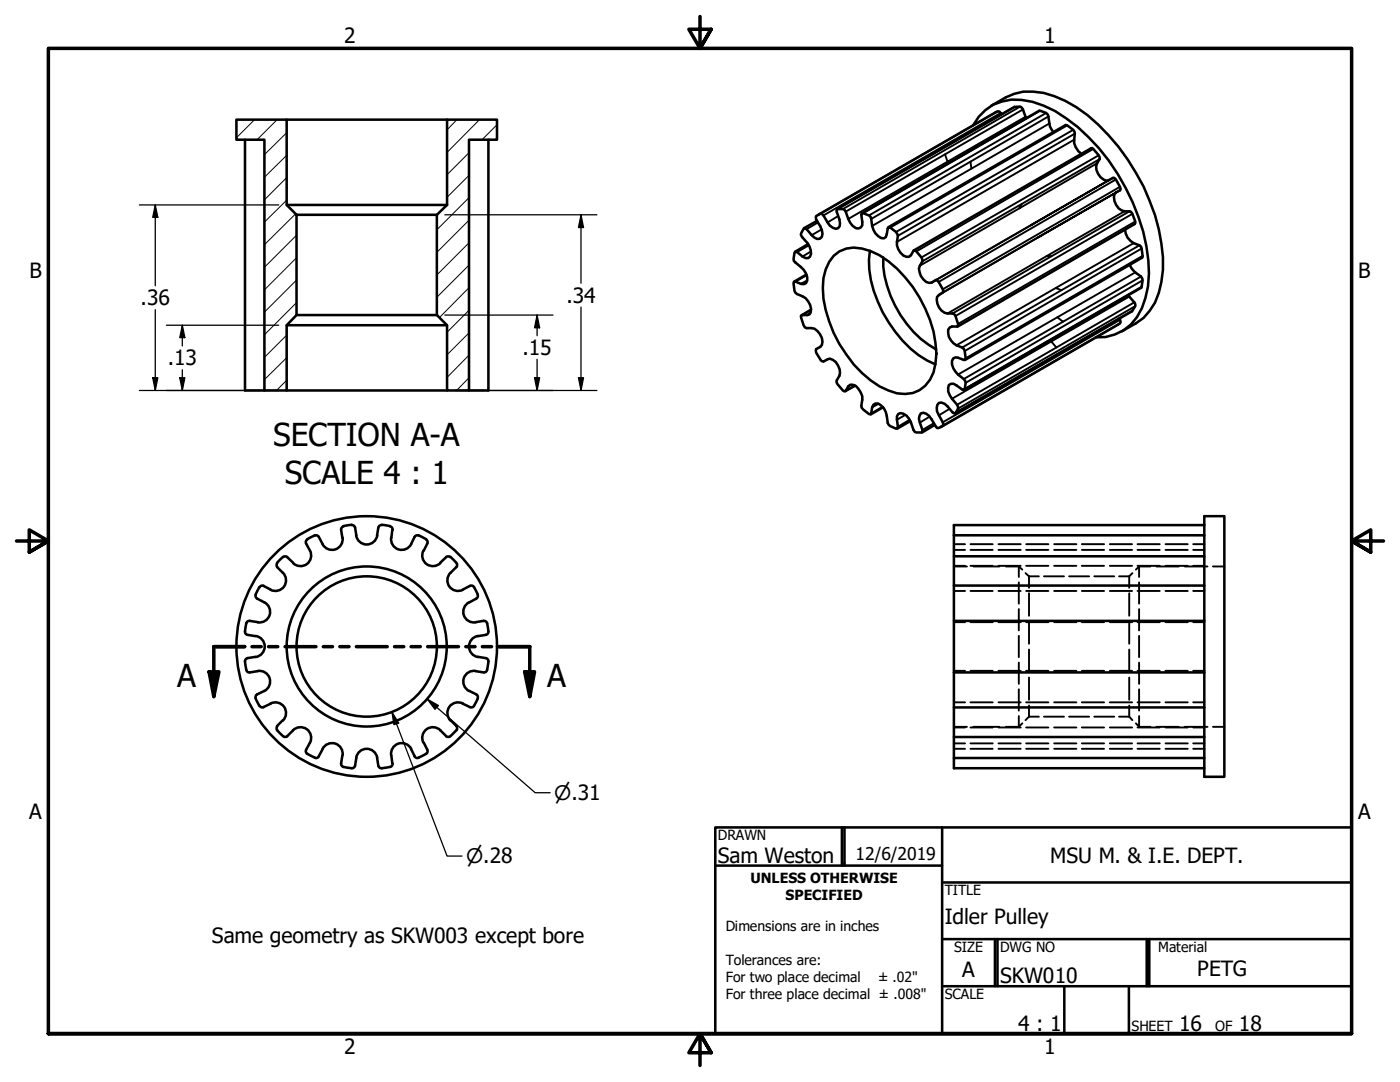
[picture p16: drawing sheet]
<svg xmlns="http://www.w3.org/2000/svg" width="279mm" height="216mm" viewBox="0 0 279 216" stroke-linecap="round" stroke-linejoin="round" font-family="sans-serif">
<defs><g id="words">
<g font-size="6.3">
<text x="54.5" y="89">SECTION A-A</text>
<text x="56.8" y="96.6">SCALE 4 : 1</text>
<text x="35.4" y="137.1">A</text>
<text x="109.2" y="137.1">A</text>
</g>
<g font-size="4.2">
<text x="68.7" y="8.6">2</text>
<text x="208.4" y="8.6">1</text>
<text x="5.9" y="55.5">B</text>
<text x="271.1" y="55.5">B</text>
<text x="28.1" y="60.9">.36</text>
<text x="113" y="60.5">.34</text>
<text x="104.3" y="70.8">.15</text>
<text x="33.5" y="72.9">.13</text>
<text x="5.8" y="163.4">A</text>
<text x="271" y="163.4">A</text>
<text x="143.3" y="172.1">Sam Weston</text>
<text x="209.6" y="172.1">MSU M. &amp; I.E. DEPT.</text>
<text x="188.5" y="184.4">Idler Pulley</text>
<text x="42.3" y="188.1">Same geometry as SKW003 except bore</text>
<text x="192" y="194.9">A</text>
<text x="199.6" y="196.2">SKW010</text>
<text x="239" y="194.7">PETG</text>
<text x="203.2" y="205.7">4 : 1</text>
<text x="235.3" y="205.7">16</text>
<text x="247.3" y="205.7">18</text>
<text x="68.7" y="210.3">2</text>
<text x="208.4" y="210.3">1</text>
</g>
<g font-size="4">
<text x="110.6" y="159.6">⌀.31</text>
<text x="93" y="172.3">⌀.28</text>
</g>
<text font-size="3.5" x="170.8" y="171.6">12/6/2019</text>
<g font-size="2.8">
<text x="143.3" y="167.6">DRAWN</text>
<text x="149.8" y="176.2">UNLESS OTHERWISE</text>
<text x="156.8" y="179.6">SPECIFIED</text>
<text x="188.5" y="178.6">TITLE</text>
<text x="144.8" y="185.9">Dimensions are in inches</text>
<text x="190.4" y="189.9">SIZE</text>
<text x="199.6" y="189.9">DWG NO</text>
<text x="231.1" y="190">Material</text>
<text x="144.8" y="192.5">Tolerances are:</text>
<text x="144.8" y="195.9">For two place decimal</text>
<text x="175.3" y="195.9">± .02&quot;</text>
<text x="144.8" y="199.3">For three place decimal ± .008&quot;</text>
<text x="188.5" y="199.3">SCALE</text>
<text x="225.8" y="205.7">SHEET</text>
<text x="242.5" y="205.7">OF</text>
</g>
</g></defs>
<!-- layer: Hatch (ANSI) -->
<g fill="none" stroke="#000" stroke-width=".2">
<path d="M50.8 23.9l-3.6 3.6M55.3 23.9l-4 4M57.2 39.9l-4.4 4.4M57.2 35.4l-4.4 4.5M57.2 31l-4.4 4.4M57.2 26.5l-4.4 4.4M91.2 23.9l-2 2M93.6 39.4l-6.4 6.4M93.6 35l-4.4 4.4M93.6 30.5l-4.4 4.4M95.7 23.9l-6.5 6.5M99.2 24.9l-3 3"/>
<path d="M59 42.7l-6.2 6.1M59.2 55.9l-6.4 6.4M59.2 51.4l-6.4 6.4M59.2 46.9l-6.4 6.4M93.6 57.4l-5.9 6M93.6 52.9l-6.4 6.4M93.6 48.5l-6.4 6.4M93.6 43.9l-6.4 6.5M57.2 75.9l-2 2M57.2 71.4l-4.4 4.4M57.2 66.9l-4.4 4.4M59.2 60.4l-6.4 6.4"/>
<path d="M93.6 75.4l-2.5 2.5M93.6 70.9l-4.4 4.4M93.6 66.4l-4.4 4.4M93.6 61.9l-4.4 4.4"/>
</g>
<!-- layer: Visible (ANSI) -->
<g fill="none" stroke="#000" stroke-width=".51">
<path d="M47.2 23.9h10v17l2 2v20l-2 2v13h-4.4v-50h-5.6zM48.9 27.9v50h3.9M57.2 23.9h32M89.2 23.9h10v4h-5.6v50h-4.4v-13l-2-2v-20l2-2zM97.5 27.9v50h-3.9M194.2 25a9.2 9.2 0 0 1 9.7-5.1 18.9 18.9 0 0 1 8.9 3.7 41.4 41.4 0 0 1 16.4 28.3 17.7 17.7 0 0 1-2.3 11.4 9.1 9.1 0 0 1-8.2 4M197.9 21.1a12.4 12.4 0 0 1 10.4-2.6 25.8 25.8 0 0 1 12.9 8.5 41 41 0 0 1 10.9 24.3 19.8 19.8 0 0 1-1.6 9.1l-1.1 1.6-1.2 1.4-1.5 1.1-2.8 1.6M199.8 22.8l-.4-.6-.7 .2-35.4 20.5M204.8 23.6a3.1 3.1 0 0 0-1.2-2.3h-1.2l-35.3 20.4M210.2 26.4a4.4 4.4 0 0 1-1-3.2l-.4-.7-1.4-.4-35.4 20.4M215.8 30.7a3.5 3.5 0 0 1-1.3-4l-.3-.8-1.2-.9h-.3l-35.4 20.3M57.2 40.9h32"/>
<path d="M59.2 42.9h28M160.4 45.6l.3-.1 .3 .2 1.6 1.7 .5 .3 .5-.1a1.77 1.77 0 0 0 .1-2.5l-.8-1.3-.1-.4 .1-.3 .9-.5 .5 .4 .9 1.4a1.8 1.8 0 0 0 2.1 1.1l.3-.4a6.5 6.5 0 0 0-.7-3.2l.2-.2h1.1l.3 .1 .3 .4a4.6 4.6 0 0 0 2 3.3l.5 .1 .5-.2 .3-.4-.1-2.5 1.4 .5 .3 .2a7.2 7.2 0 0 0 1 3.3l1.1 1 .6 .1 .4-.3 .4-1.7 .2-.3a2.49 2.49 0 0 1 1.8 1.8 3.2 3.2 0 0 0 1.7 4.1h.5l.4-.3 .5-.9h.3l1.3 1.4 .2 .7a2.28 2.28 0 0 0-.3 3 1.92 1.92 0 0 0 2.1 1.3l.9-.5h.2l1.2 1.8 .1 .4-.1 .3-1.2 .8a2.74 2.74 0 0 0 3.1 3.3l.3 .2 .3 .4 .5 1.9-.2 .2h-1l-.5 .1-.3 .5a3.3 3.3 0 0 0 2.8 3.5l.3 .3 .2 .4 .2 1.5-.1 .3-1.4-.4-.5-.1-.5 .2a2.22 2.22 0 0 0 .5 2.7l1.9 1.7 .1 .5-.2 1.2-.2 .3-.3-.2-1.7-1.1h-.5l-.4 .2a2.56 2.56 0 0 0 .6 2.8l1.2 1.6v.3l-.5 .9-.3 .1-.3-.2-1.6-1.7-.6-.3-.5 .1a1.88 1.88 0 0 0 0 2.5l.9 1.7-.1 .4-.9 .4h-.3a9.2 9.2 0 0 0-2.2-2.9l-.5-.1-.5 .1-.3 .4-.1 .7 .7 2.6-.2 .1h-1l-.3-.1-.3-.4a4.3 4.3 0 0 0-2-3.3l-.6-.1-.4 .2-.3 .5 .2 2.1-.1 .3h-.3l-1.1-.5-.5-.6a4.1 4.1 0 0 0-1.9-3.9h-.6l-.4 .3-.6 1.9a2.49 2.49 0 0 1-1.8-1.7 3.3 3.3 0 0 0-1.7-4.2h-.5l-.4 .3-.5 .9-.3 .1-1.4-1.5-.2-.3 .1-.4a2.7 2.7 0 0 0-1.4-4.3l-1.3 .5-.5-.3-.9-1.4-.1-.5 .1-.2 .8-.5a1.9 1.9 0 0 0-.1-2.5 2.26 2.26 0 0 0-2.6-1.2l-.3-.2-.3-.3-.6-1.9 .3-.2 1.4-.2a2.72 2.72 0 0 0-1.4-3.6l-1.4-.7-.1-.4-.2-1.7 .3-.1 1.1 .4 .6 .1 .4-.2a2.45 2.45 0 0 0-1-3.2l-1.4-1.2 .2-1.7 .1-.2 .4 .1 1 .9 .7 .3h.5l.4-.3a2.69 2.69 0 0 0-.6-2.7l-1.3-1.6zM160.9 54.8l-2.4 1.4M161.3 48.7l-2.6 1.5M163.1 44.1l-2.6 1.4M166.4 51.1a5.9 5.9 0 0 1 5.6-1.5 15.2 15.2 0 0 1 8.7 5.8 25.5 25.5 0 0 1 6.2 15.1l-.2 2a6.3 6.3 0 0 1-9.4 5.4 21.2 21.2 0 0 1-9.8-9.3 22 22 0 0 1-3.2-13.1l.5-1.7 .7-1.5zM173.6 50a20 20 0 0 0 2.5 12.3 23.6 23.6 0 0 0 8.9 9.6l1.7 .8M176.3 51.4a21.7 21.7 0 0 0 7.5 16.2l3 2.1M182.4 50l35.3-20.4 .2-.1 .3 .2 1.1 1.3 .2 .8a2.64 2.64 0 0 0 1.3 4.3l1.3-.6h.3l.3 .3 .9 1.9-.1 .3-.8 .4a2.04 2.04 0 0 0 .1 2.5 2.39 2.39 0 0 0 2.6 1.3l.3 .1 .3 .4 .6 1.5-.2 .5-35.3 20.5M224.5 45.8a3.3 3.3 0 0 0 2.9 3.2 2.54 2.54 0 0 1 .6 2.3l-35.4 20.5M225.2 58.9l1.4 1.8v.4l-.7 1-35.3 20.4M225.5 52.8a4.5 4.5 0 0 0 2.2 2.4l.3 .7-.2 1.5-35.4 20.4"/>
<path d="M57.2 77.9h32M57.2 64.9h32M59.2 62.9h28M161.9 61.8l-1.9 1.1M170.6 77l-1.9 1M223.4 63.6l.2 .7-.5 .5-35.3 20.4M176.2 81.3l-2.4 1.4M181.7 84l-2.6 1.5M186.6 84.8l-2.6 1.5M51 118.6a.6 .6 0 0 0 .3 .8M51.3 119.4l1.5 .8M51.8 117.1l-.8 1.5"/>
<path d="M52.6 116.9l1.4 .8M52.6 116.9a.6 .6 0 0 0-.8 .3M55.3 113.2l1.2 1.1M55.3 112.3a.6 .6 0 0 0 .1 .9M56.5 114.3a2.13 2.13 0 0 1 .2 2.7 2.13 2.13 0 0 1-2.7 .7M56.5 111.1l-1.2 1.2M56.5 111.2a.6 .6 0 0 1 .9 0M57.3 111.2l1.2 1.1M61.3 107.6a.6 .6 0 0 0-.2 .8 3.1 3.1 0 0 1 .8 3.4 2.13 2.13 0 0 1-3.4 .5M62.8 106.8l-1.5 .8M62.8 106.9a.6 .6 0 0 1 .8 .2l.8 1.5M68.1 105.7l.2 1.6"/>
<path d="M68.4 107.3a2.13 2.13 0 0 1-1.5 2.3 2.13 2.13 0 0 1-2.5-1M68.6 105a.6 .6 0 0 0-.5 .7M70.2 104.8a.62 .62 0 0 1 .7 .5 3.1 3.1 0 0 0 1.3 3.1 2.13 2.13 0 0 0 3.1-1.5M70.2 104.7l-1.7 .3M76.2 104.8a.6 .6 0 0 0-.7 .5l-.3 1.6M76.2 104.7l1.6 .3M77.9 105a.6 .6 0 0 1 .5 .7M78.1 107.3a2.13 2.13 0 0 0 1.4 2.3 2.13 2.13 0 0 0 2.6-1M78.3 105.7l-.2 1.6M83.5 106.9a.6 .6 0 0 0-.8 .2l-.7 1.5M83.5 106.8l1.5 .8M84.5 109.9a2.13 2.13 0 0 0 .6 2.7 2.13 2.13 0 0 0 2.8-.3"/>
<path d="M85 107.6a.6 .6 0 0 1 .3 .8l-.7 1.5M89 111.2l-1.1 1.1M89.9 111.2a.6 .6 0 0 0-.9 0M89.9 111.1l.9 .9a.85 .85 0 0 1 .4 1 4.8 4.8 0 0 0-1.9 2.6 2.13 2.13 0 0 0 3.1 2.1M92.3 117.7l1.5-.8a.61 .61 0 0 1 .8 .2l.6 1.2a.8 .8 0 0 1-.2 1.1l-1.3 .8M190.4 106.8v46.5h49.9M190.4 116.8h49.9M190.4 111h49.9M190.4 106.8h49.9M240.3 103h4v52h-4zM240.3 104.8h-49.9v2M48.9 126a.6 .6 0 0 0 .5 .7l1.6 .2"/>
<path d="M49.2 124.3l-.3 1.7M51 131.1l-1.6 .2a.6 .6 0 0 0-.5 .7l.2 1.2a.77 .77 0 0 0 .7 1l1.6-.3M51 139.4l.8 1.5M51 126.9a2.13 2.13 0 0 1 1.8 2.1 2.13 2.13 0 0 1-1.8 2.1M51.3 138.6a.6 .6 0 0 0-.3 .8M51.4 124.1l-1.6-.2a.6 .6 0 0 0-.6 .5M51.5 133.9a2.13 2.13 0 0 1 2.3 1.4 2.13 2.13 0 0 1-1 2.6M52.8 120.2a2.13 2.13 0 0 1 1 2.5 2.13 2.13 0 0 1-2.3 1.5M52.8 137.9l-1.5 .7M93.6 120.2a2.13 2.13 0 0 0-1 2.5 2.13 2.13 0 0 0 2.3 1.5M93.7 137.9l1.3 .7a.75 .75 0 0 1 .2 1.1l-.4 .8a.75 .75 0 0 1-1 .6 3.2 3.2 0 0 0-3.4-.7 2.13 2.13 0 0 0-.5 3.4M94.9 133.9a2.13 2.13 0 0 0-2.3 1.4 2.13 2.13 0 0 0 1 2.6"/>
<path d="M94.9 124.1l1.6-.2a.6 .6 0 0 1 .7 .5M95.4 131.1l1.6 .2a.62 .62 0 0 1 .5 .7l-.2 1.2a.82 .82 0 0 1-.5 1l-1.9-.3M95.4 126.9a2.13 2.13 0 0 0-1.8 2.1 2.13 2.13 0 0 0 1.8 2.1M97.2 124.3l.2 1.3a.76 .76 0 0 1-.4 1.1l-1.6 .2M190.4 134.2h49.9M190.4 123.9h49.9M51.8 140.8a.6 .6 0 0 0 .8 .3M54 140.4a2.13 2.13 0 0 1 2.7 .6 2.13 2.13 0 0 1-.2 2.8M54 140.4l-1.4 .7M55.3 145.7l1.2 1.2M55.4 144.9a.6 .6 0 0 0-.1 .8M56.5 143.7l-1.2 1.1"/>
<path d="M57.3 146.9a3.2 3.2 0 0 1 3-1.8 2.13 2.13 0 0 1 1.6 3.1M57.4 146.9a.6 .6 0 0 1-.9 0M61.8 148.2l-.7 1.4a.71 .71 0 0 0 .6 1l1.1 .6M63.6 150.9a.6 .6 0 0 1-.8 .3M64.4 149.4a2.13 2.13 0 0 1 2.5-1 2.13 2.13 0 0 1 1.5 2.3M64.4 149.5l-.8 1.4M68.1 152.3a.6 .6 0 0 0 .5 .7M68.3 150.7l-.2 1.6M71.1 151.2a2.13 2.13 0 0 1 2.1-1.8 2.13 2.13 0 0 1 2.1 1.8M71.1 151.2l-.2 1.6a.62 .62 0 0 1-.7 .5l-1.7-.3M75.2 151.2l.3 1.6a.6 .6 0 0 0 .7 .5M77.8 153l-1.6 .3"/>
<path d="M78.4 152.3a.6 .6 0 0 1-.5 .7M82 149.5l.7 1.4M82.1 149.4a2.13 2.13 0 0 0-2.6-1 2.13 2.13 0 0 0-1.4 2.3l.2 1.6M82.7 150.9a.6 .6 0 0 0 .8 .3M84.6 148.2l.7 1.4a.61 .61 0 0 1-.3 .8l-1.5 .8M87.9 145.7l1.1 1.2a.6 .6 0 0 0 .9 0M87.9 145.7a2.13 2.13 0 0 0-2.8-.2 2.13 2.13 0 0 0-.6 2.7M89.9 143.7l1.2 1.1M91.1 144.9a.6 .6 0 0 1 0 .8M91.1 145.7l-1.2 1.2M190.4 147.1h49.9M190.4 141.2h49.9"/>
<path d="M190.4 151.3h49.9"/>
<circle cx="73.2" cy="129" r="26"/>
<circle cx="73.2" cy="129" r="16"/>
<circle cx="73.2" cy="129" r="14"/>
</g>
<!-- layer: Hidden (ANSI) -->
<g fill="none" stroke="#000" stroke-width=".38">
<path d="M190.4 113h2.6M190.4 108.6h2.2M190.4 117.9h2.2M190.4 112.9h2.2M190.4 109.7h2.2M193.7 108.6h4.4M193.7 117.9h4.4M193.7 112.9h4.4M193.7 109.7h4.4M194.2 113h5.3M199.3 108.6h4.4M199.3 117.9h4.4"/>
<path d="M199.3 112.9h4.4M199.3 109.7h4.4M200.7 113h2.6M203.3 113v2.1M203.3 116.2v4.3M203.3 113l.7 .7M204.7 114.4l.7 .6M204.8 108.6h4.4M204.8 117.9h4.4M204.8 112.9h4.4M204.8 109.7h4.4M205.4 115v2.3"/>
<path d="M205.4 118.4v4.5M205.4 115h1.9M208.3 115h4M210.4 108.6h4.4M210.4 117.9h4.4M210.4 112.9h4.4M210.4 109.7h4.4M213.4 115h4M215.9 108.6h4.4M215.9 117.9h4.4M215.9 112.9h4.4M215.9 109.7h4.4"/>
<path d="M218.4 115h4M221.5 108.6h4.4M221.5 117.9h4.4M221.5 112.9h4.4M221.5 109.7h4.4M223.3 115h2.1M225.4 115v2.3M225.4 118.4v4.5M226 114.4l-.6 .6M227 108.6h4.5M227 117.9h4.5M227 112.9h4.5"/>
<path d="M227 109.7h4.5M227.3 113v2.1M227.3 116.2v4.3M227.3 113l-.6 .7M227.3 113h2.3M230.8 113h4.5M232.6 108.6h4.4M232.6 117.9h4.4M232.6 112.9h4.4M232.6 109.7h4.4M236.4 113h4.6M238.1 108.6h2.2"/>
<path d="M238.1 117.9h2.2M238.1 112.9h2.2M238.1 109.7h2.2M242.1 113h2.2M190.4 133.9h2.2M190.4 124.1h2.2M193.7 133.9h4.4M193.7 124.1h4.4M199.3 133.9h4.4M199.3 124.1h4.4M203.3 121.5v4.3M203.3 126.9v4.2"/>
<path d="M203.3 132.2v4.3M203.3 137.5v4.3M204.8 133.9h4.4M204.8 124.1h4.4M205.4 124v4.5M205.4 129.6v4.4M205.4 135.2v4.4M210.4 133.9h4.4M210.4 124.1h4.4M215.9 133.9h4.4M215.9 124.1h4.4M221.5 133.9h4.4"/>
<path d="M221.5 124.1h4.4M225.4 124v4.5M225.4 129.6v4.4M225.4 135.2v4.4M227 133.9h4.5M227 124.1h4.5M227.3 121.5v4.3M227.3 126.9v4.2M227.3 132.2v4.3M227.3 137.5v4.3M232.6 133.9h4.4M232.6 124.1h4.4"/>
<path d="M238.1 133.9h2.2M238.1 124.1h2.2M190.4 145h2.6M190.4 149.4h2.2M190.4 148.3h2.2M190.4 145.2h2.2M190.4 140.1h2.2M193.7 149.4h4.4M193.7 148.3h4.4M193.7 145.2h4.4M193.7 140.1h4.4M194.2 145h5.3"/>
<path d="M199.3 149.4h4.4M199.3 148.3h4.4M199.3 145.2h4.4M199.3 140.1h4.4M200.7 145h2.6M203.3 142.9v2.1M204 144.3l-.7 .7M204.8 149.4h4.4M204.8 148.3h4.4M204.8 145.2h4.4M204.8 140.1h4.4M205.4 140.8v2.2"/>
<path d="M205.4 143l-.7 .7M205.4 143h1.9M208.3 143h4M210.4 149.4h4.4M210.4 148.3h4.4M210.4 145.2h4.4M210.4 140.1h4.4M213.4 143h4M215.9 149.4h4.4M215.9 148.3h4.4M215.9 145.2h4.4M215.9 140.1h4.4"/>
<path d="M218.4 143h4M221.5 149.4h4.4M221.5 148.3h4.4M221.5 145.2h4.4M221.5 140.1h4.4M223.3 143h2.1M225.4 140.8v2.2M225.4 143l.6 .7M226.7 144.3l.6 .7M227 149.4h4.5M227 148.3h4.5M227 145.2h4.5"/>
<path d="M227 140.1h4.5M227.3 142.9v2.1M227.3 145h2.3M230.8 145h4.5M232.6 149.4h4.4M232.6 148.3h4.4M232.6 145.2h4.4M232.6 140.1h4.4M236.4 145h4.6M238.1 149.4h2.2M238.1 148.3h2.2M238.1 145.2h2.2"/>
<path d="M238.1 140.1h2.2M242.1 145h2.2"/>
</g>
<!-- layer: Visible Narrow (ANSI) -->
<g fill="none" stroke="#000" stroke-width=".38">
<path d="M184.1 31.6l-19.8 11.4M188.6 30.8l-19.8 11.4M189.1 32.3l-19.8 11.4M193.7 32.3l-19.8 11.4M193.9 33.7l-19.8 11.4M199.1 22.2l-35.3 20.4M199.7 22.5l-15.6 9.1 .2 .2M202.5 21.3l-35.4 20.4M203.6 21.3l-35.4 20.4M204.2 21.8l-15.6 9 .5 1.5 15.6-9M207.6 22.1l-35.3 20.4M208.8 22.5l-35.4 20.5"/>
<path d="M209.2 23.2l-15.5 9.1 .2 1.4 15.5-9.1M213 25l-35.3 20.4M214.2 25.9l-35.4 20.4M214.4 27.9l-35.4 20.4M214.5 26.7l-35.3 20.4M218.2 29.7l-35.3 20.5M219.3 31l-35.4 20.4M219.5 31.8l-15.6 8.9-.5 .9 15.5-9M222.1 35.5l-16.4 9.5 15.6-9.1M222.7 35.8l-35.4 20.5M223.5 38l-16.4 9.4 15.6-9M223.5 37.3l-35.3 20.4"/>
<path d="M161 54.9l-2.3 1.3M161.1 55.9l-1.3 .7M161.4 49l-2.3 1.3M161.9 50.2l-1.8 1M163.3 44.4l-2.3 1.3M164 45.8l-2 1.1M167.3 43.1l-2.1 1.3M203.4 41.6l-19.8 11.4M203.9 40.7l-19.8 11.4M206.6 44.4l-20.7 12M207.1 47.4l-19.7 11.5M208 46.9l-19.8 11.5"/>
<path d="M208.9 51.1l-19.8 11.4M209.9 51.1l-19.8 11.4M210.7 57.5l-19.8 11.4M211.8 57.9l-19.8 11.4M224.4 42.2l-15.5 8.9h1l15.5-8.9M225.4 59.2l-15.6 8.9 1 1.2 15.6-9M226 42.7l-35.3 20.4M226.3 48.5l-15.6 9 1.1 .4 15.6-8.9M226.6 54.4l-15.6 8.9 1.2 .9 15.5-9M226.6 44.2l-35.4 20.4M227.8 57.2l-35.3 20.4M227.8 49.6l-35.3 20.4"/>
<path d="M228 55.9l-35.3 20.5M228 51.1l-35.3 20.4M161.7 62.5l-.6 .4M161.9 61.8l-1.8 1.1M169.9 76.8l-.6 .3M170.6 77l-1.8 1M208 72.8l-19.8 11.5M209.8 68.1l-19.8 11.5M210.8 69.3l-19.8 11.5M211 63.3l-19.8 11.4M212.2 64.2l-19.9 11.4M223.5 63.8l-15.5 9-.2-.3"/>
<path d="M223.5 64.5l-35.3 20.5M226 62l-35.3 20.4M226.6 61.1l-35.4 20.4M175.3 80.6l-1.2 .7M176.1 81.2l-2.2 1.3M180.7 82.8l-1.7 1M181.5 83.8l-2.3 1.4M185.5 83.1l-1.9 1.2M186.4 84.5l-2.3 1.3M189.5 81.6l-2.1 1.3"/>
</g>
<!-- layer: Section Line (ANSI) -->
<g fill="none" stroke="#000" stroke-width=".7">
<path d="M41.7 134h2l-1 5zM48.8 129h-6.1v10M50.3 129h1.8M53.6 129h1.8M56.9 129h6.2M64.5 129h1.9M67.8 129h1.9M71.1 129h6.2M78.7 129h1.9M82 129h1.9M85.3 129h6.2M93 129h1.8"/>
<path d="M96.3 129h1.8M99.6 129h6.1v10M104.7 134h2l-1 5z"/>
</g>
<g fill="#000">
<path d="M41.7 134h2l-1 5z" fill-rule="evenodd"/>
<path d="M104.7 134h2l-1 5z" fill-rule="evenodd"/>
</g>
<!-- layer: Border (ANSI) -->
<path d="M139.7 3.3v6.4l-2.2-3.9h4.4l-2.2 3.9 2.2-3.9M3.3 107.9h6.4l-3.9-2.2v4.5l3.9-2.3-3.9 2.3M276.1 107.9h-6.4l3.9-2.2v4.5l-3.9-2.3 3.9 2.3M9.7 206.2v-196.5h260v196.5h-260h260M141.9 210.1l-2.2-3.9 2.2 3.9h-4.4l2.2-3.9v6.4" fill="none" stroke="#000" stroke-width=".7"/>
<!-- layer: Title (ANSI) -->
<g fill="none" stroke="#000" stroke-width=".51">
<path d="M142.7 165.1h127v41.1h-127zM142.7 172.7h45.3M168 165.1v7.6M168.5 165.1v7.6M188 176.1h81.7M188 165.1v41.1M188 187.4h81.7M188 196.8h81.7M198.6 187.4v9.4M199.1 187.4v9.4M212.4 196.8v9.4M225.3 196.8v9.4"/>
<path d="M228.9 187.4v9.4M229.4 187.4v9.4"/>
</g>
<!-- layer: Dimension (ANSI) -->
<g fill="none" stroke="#000" stroke-width=".25">
<path d="M27.8 40.9h27.8M31 40.9l.5 2.5h-1zM31 40.9v16.1M88.8 42.9h30.3M116 42.9l.5 2.5h-1.1zM116 42.9v13.6M27.8 77.9h27.8M30.5 75.4h1l-.5 2.5zM31 61.8v16.1M33.2 64.9h22.4M35.9 75.4h1l-.5 2.5zM36.4 64.9l.5 2.5h-1z"/>
<path d="M36.4 64.9v4.1M36.4 73.8v4.1M88.8 62.9h21.6M90.8 77.9h28.3M106.7 75.4h1l-.5 2.5zM107.2 62.9l.5 2.5h-1zM107.2 62.9v4.1M107.2 71.7v6.2M115.4 75.4h1.1l-.5 2.5zM116 61.3v16.6M85.3 139.5l2.2 1.3-.7 .7zM85.3 139.5l21.5 18.7h3"/>
<path d="M78.2 142.1l1.4 2.2-1 .3zM78.2 142.1l11 28.7h3"/>
</g>
<g fill="#000">
<path d="M31 40.9l.5 2.5h-1z" fill-rule="evenodd"/>
<path d="M116 42.9l.5 2.5h-1.1z" fill-rule="evenodd"/>
<path d="M30.5 75.4h1l-.5 2.5z" fill-rule="evenodd"/>
<path d="M35.9 75.4h1l-.5 2.5z" fill-rule="evenodd"/>
<path d="M36.4 64.9l.5 2.5h-1z" fill-rule="evenodd"/>
<path d="M106.7 75.4h1l-.5 2.5z" fill-rule="evenodd"/>
<path d="M107.2 62.9l.5 2.5h-1z" fill-rule="evenodd"/>
<path d="M115.4 75.4h1.1l-.5 2.5z" fill-rule="evenodd"/>
<path d="M78.2 142.1l1.4 2.2-1 .3z" fill-rule="evenodd"/>
<path d="M85.3 139.5l2.2 1.3-.7 .7z" fill-rule="evenodd"/>
</g>
<use href="#words"/>
</svg>
